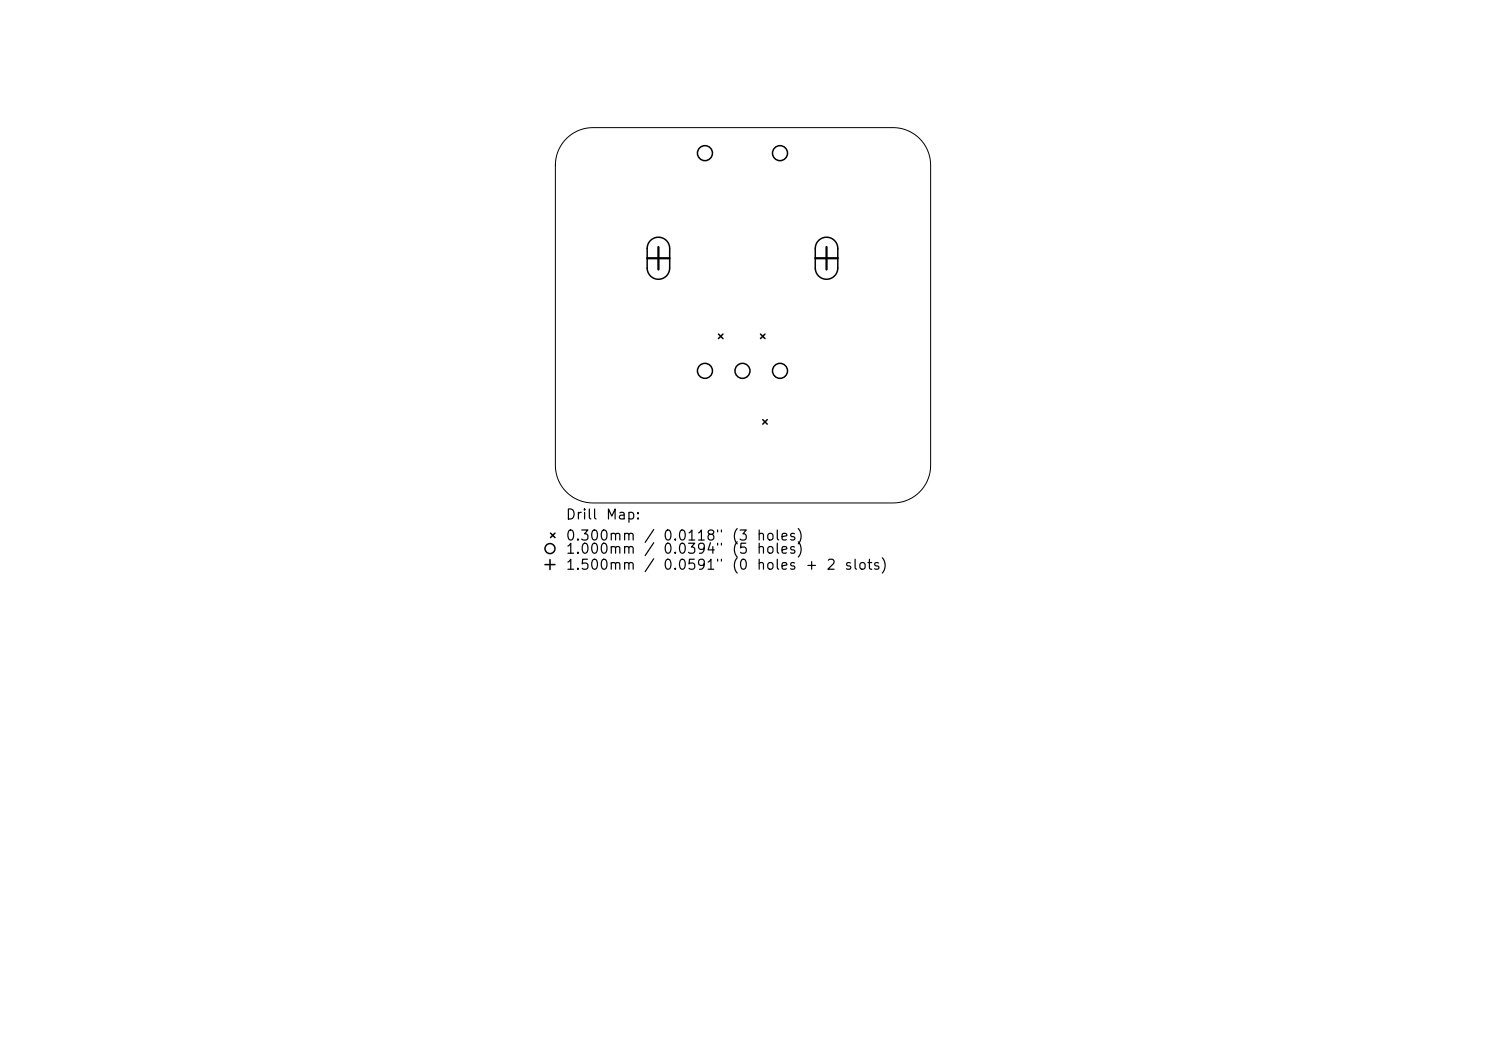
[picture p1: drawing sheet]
<svg xmlns="http://www.w3.org/2000/svg" width="297mm" height="210mm" viewBox="0 0 297 210" stroke-linecap="round" stroke-linejoin="round" font-family="sans-serif">
<defs><g id="words">
<g font-size="2">
<text x="112.9" y="104.3">Drill</text>
<text x="120.9" y="104.3">Map:</text>
<text x="112.9" y="108.5">0.300mm</text>
<text x="112.9" y="111.1">1.000mm</text>
<text x="128.6" y="108.5">/</text>
<text x="132.4" y="108.5">0.0118&quot;</text>
<text x="132.4" y="111.1">0.0394&quot;</text>
<text x="146.1" y="108.5">(3</text>
<text x="146.1" y="111.1">(5</text>
<text x="151.1" y="108.5">holes)</text>
<text x="112.9" y="114.3">1.500mm</text>
<text x="128.6" y="114.3">/</text>
<text x="132.4" y="114.3">0.0591&quot;</text>
<text x="146.1" y="114.3">(0</text>
<text x="151.1" y="114.3">holes</text>
<text x="160.8" y="114.3">+</text>
<text x="165" y="114.3">2</text>
<text x="168.6" y="114.3">slots)</text>
</g>
</g></defs>
<path d="M113.2 27.7a7.5 7.5 0 0 1 5.3-2.2h60a7.5 7.5 0 0 1 7.5 7.5v60a7.5 7.5 0 0 1-7.5 7.5h-60a7.5 7.5 0 0 1-7.5-7.5v-60a7.5 7.5 0 0 1 2.2-5.3z" fill="none" stroke="#000" stroke-width=".2"/>
<g fill="none" stroke="#000" stroke-width=".3">
<path d="M130 48.1a2.25 2.25 0 0 1 2.5-.5 2.25 2.25 0 0 1 1.3 2.1v3.9a2.25 2.25 0 0 1-2.2 2.2 2.25 2.25 0 0 1-2.3-2.2l.1-4.1 .2-.8zM163.6 48.1a2.25 2.25 0 0 1 2.5-.5 2.25 2.25 0 0 1 1.3 2.1v3.9a2.25 2.25 0 0 1-2.2 2.2 2.25 2.25 0 0 1-2.3-2.2l.1-4.1 .2-.8zM143.6 66.8l.9 .9M144.5 66.8l-.9 .9M152 66.8l.9 .9M152.9 66.8l-.9 .9M152.4 83.9l.9 .9M153.3 83.9l-.9 .9M108.9 112.8h2M109.9 111.8v2M110 106.5l.9 .9M110.9 106.5l-.9 .9"/>
<circle cx="140.9" cy="30.6" r="1.5"/>
<circle cx="155.9" cy="30.6" r="1.5"/>
<circle cx="140.9" cy="74.1" r="1.5"/>
<circle cx="148.4" cy="74.1" r="1.5"/>
<circle cx="155.9" cy="74.1" r="1.5"/>
<circle cx="109.9" cy="109.6" r="1"/>
</g>
<path d="M129.3 51.6h4.5M131.6 49.4v4.5M162.9 51.6h4.5M165.2 49.4v4.5" fill="none" stroke="#000" stroke-width=".45"/>
<use href="#words"/>
</svg>
